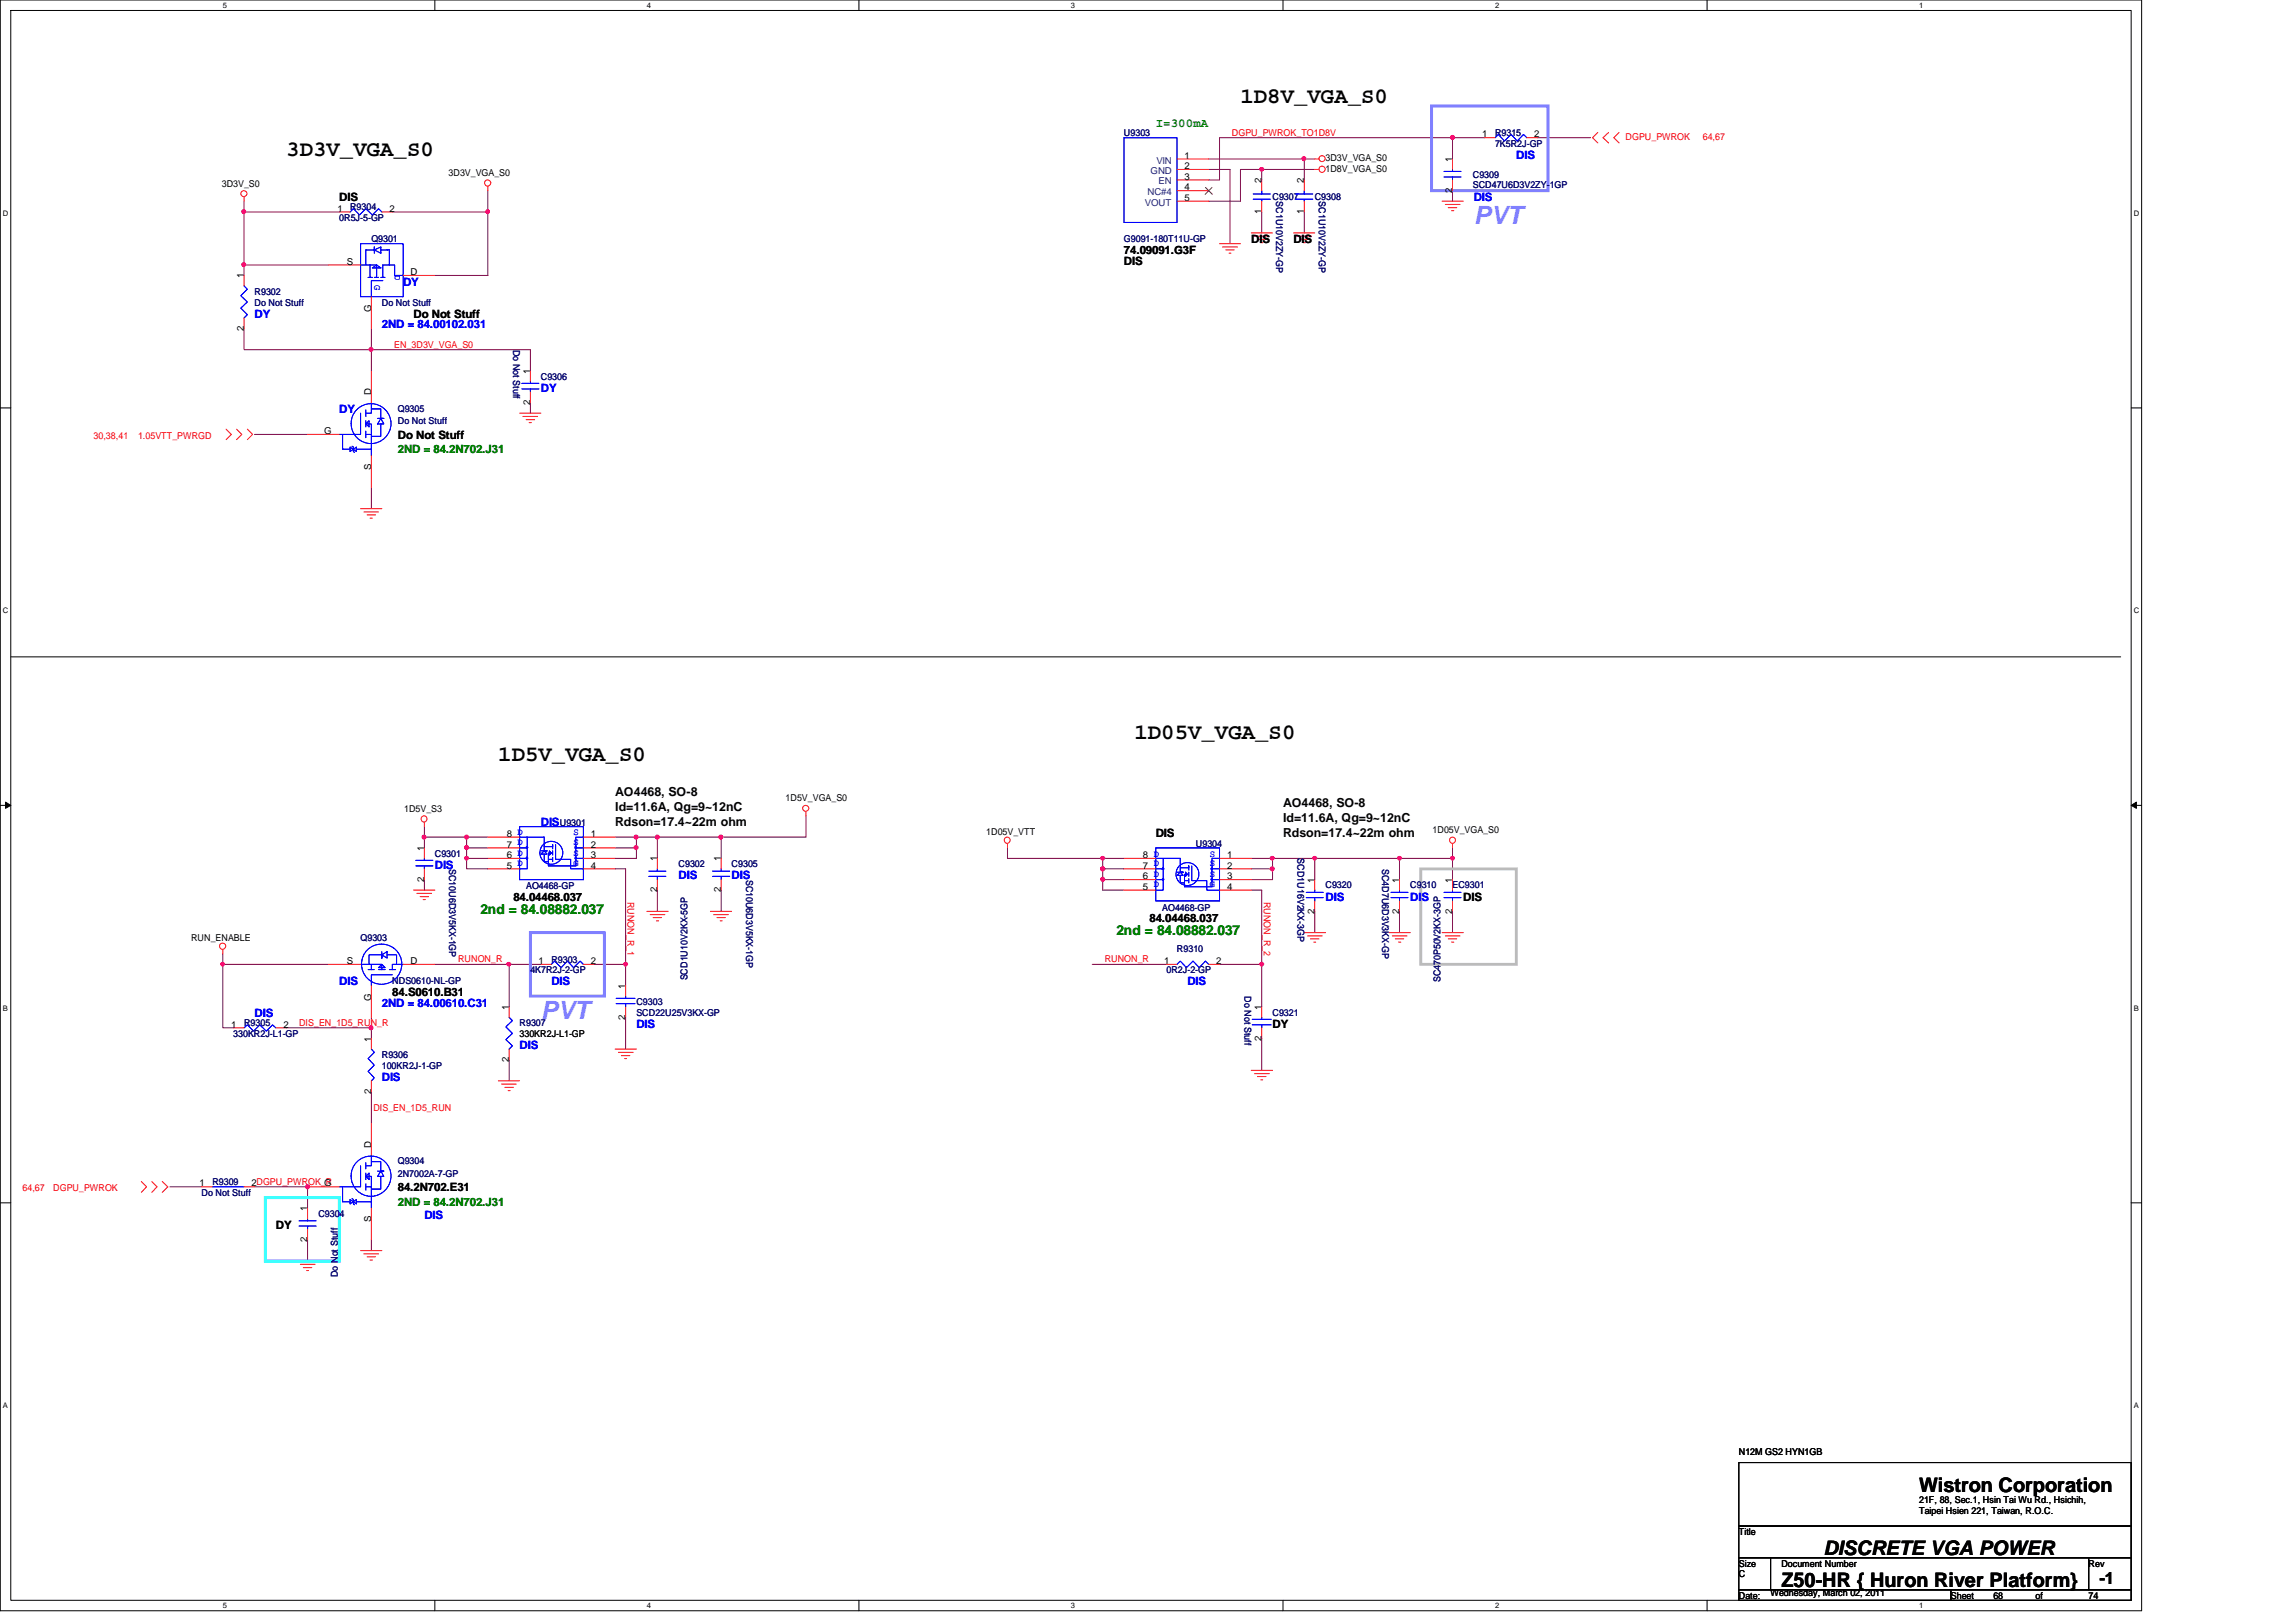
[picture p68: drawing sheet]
<svg xmlns="http://www.w3.org/2000/svg" width="297mm" height="210mm" viewBox="0 0 297 210" stroke-linecap="round" stroke-linejoin="round" font-family="sans-serif">
<defs><g id="words">
<g font-size="3.3" fill="#8080ff">
<text x="190.7" y="29">PVT</text>
<text x="70" y="131.9">PVT</text>
</g>
<g font-size="2.9">
<text x="160.5" y="13.4">1D8V_VGA_S0</text>
<text x="37" y="20.2">3D3V_VGA_S0</text>
<text x="146.8" y="95.7">1D05V_VGA_S0</text>
<text x="64.5" y="98.4">1D5V_VGA_S0</text>
</g>
<g font-size="2.6">
<text x="248.3" y="193">Wistron Corporation</text>
<text x="235.9" y="201.2">DISCRETE VGA POWER</text>
<text x="230.5" y="205.4">Z50-HR { Huron River Platform}</text>
</g>
<text font-size="2.2" x="271.6" y="205">-1</text>
<g font-size="1.8" fill="#008000">
<text x="62.1" y="118.2">2nd = 84.08882.037</text>
<text x="144.4" y="120.9">2nd = 84.08882.037</text>
</g>
<text font-size="1.6" fill="#008000" x="149.5" y="16.4">I=300mA</text>
<g font-size="1.6">
<text x="79.6" y="103">AO4468, SO-8</text>
<text x="79.6" y="104.9">Id=11.6A, Qg=9~12nC</text>
<text x="79.6" y="106.9">Rdson=17.4~22m ohm</text>
<text x="166" y="104.4">AO4468, SO-8</text>
<text x="166" y="106.3">Id=11.6A, Qg=9~12nC</text>
<text x="166" y="108.3">Rdson=17.4~22m ohm</text>
</g>
<g font-size="1.5" fill="#00f">
<text x="196.2" y="20.5">DIS</text>
<text x="190.7" y="26">DIS</text>
<text x="32.9" y="41.1">DY</text>
<text x="52.2" y="37">DY</text>
<text x="49.4" y="42.5">2ND = 84.00102.031</text>
<text x="43.9" y="53.5">DY</text>
<text x="70" y="50.7">DY</text>
<text x="70" y="106.9">DIS</text>
<text x="56.3" y="112.4">DIS</text>
<text x="87.8" y="113.8">DIS</text>
<text x="94.7" y="113.8">DIS</text>
<text x="171.5" y="116.5">DIS</text>
<text x="182.5" y="116.5">DIS</text>
<text x="32.9" y="131.7">DIS</text>
<text x="43.9" y="127.5">DIS</text>
<text x="49.4" y="130.3">2ND = 84.00610.C31</text>
<text x="71.3" y="127.5">DIS</text>
<text x="153.6" y="127.5">DIS</text>
<text x="67.2" y="135.8">DIS</text>
<text x="82.3" y="133">DIS</text>
<text x="49.4" y="139.9">DIS</text>
<text x="54.9" y="157.7">DIS</text>
</g>
<g font-size="1.5">
<text x="43.9" y="26">DIS</text>
<text x="145.4" y="34.2">DIS</text>
<text x="145.4" y="32.9">74.09091.G3F</text>
<text x="161.9" y="31.5">DIS</text>
<text x="167.3" y="31.5">DIS</text>
<text x="53.5" y="41.1">Do Not Stuff</text>
<text x="51.5" y="56.8">Do Not Stuff</text>
<text x="149.5" y="108.3">DIS</text>
<text x="66.4" y="116.5">84.04468.037</text>
<text x="148.7" y="119.3">84.04468.037</text>
<text x="189.3" y="116.5">DIS</text>
<text x="50.8" y="128.9">84.S0610.B31</text>
<text x="164.6" y="133">DY</text>
<text x="51.5" y="154.1">84.2N702.E31</text>
<text x="35.7" y="159.1">DY</text>
</g>
<g font-size="1.5" fill="#008000">
<text x="51.5" y="58.7">2ND = 84.2N702.J31</text>
<text x="51.5" y="156">2ND = 84.2N702.J31</text>
</g>
<g font-size="1.2" fill="#000080">
<text x="145.4" y="17.6">U9303</text>
<text x="193.4" y="17.6">R9315</text>
<text x="190.5" y="23.1">C9309</text>
<text x="193.4" y="19">7K5R2J-GP</text>
<text x="43.9" y="28.6">0R5J-5-GP</text>
<text x="45.3" y="27.2">R9304</text>
<text x="164.6" y="25.8">C9307</text>
<text x="165.1" y="26" transform="rotate(90 165.1 26)">SC1U10V2ZY-GP</text>
<text x="170.1" y="25.8">C9308</text>
<text x="170.6" y="26" transform="rotate(90 170.6 26)">SC1U10V2ZY-GP</text>
<text x="190.5" y="24.3">SCD47U6D3V2ZY-1GP</text>
<text x="48" y="31.3">Q9301</text>
<text x="145.4" y="31.3">G9091-180T11U-GP</text>
<text x="32.9" y="38.1">R9302</text>
<text x="32.9" y="39.5">Do Not Stuff</text>
<text x="49.4" y="39.5">Do Not Stuff</text>
<text x="66.4" y="45.3" transform="rotate(90 66.4 45.3)">Do Not Stuff</text>
<text x="51.5" y="53.3">Q9305</text>
<text x="70" y="49.1">C9306</text>
<text x="51.5" y="54.9">Do Not Stuff</text>
<text x="72.4" y="106.9">U9301</text>
<text x="56.3" y="110.9">C9301</text>
<text x="58.1" y="112.4" transform="rotate(90 58.1 112.4)">SC10U6D3V5KX-1GP</text>
<text x="87.8" y="112.2">C9302</text>
<text x="94.7" y="112.2">C9305</text>
<text x="96.5" y="113.8" transform="rotate(90 96.5 113.8)">SC10U6D3V5KX-1GP</text>
<text x="154.7" y="109.6">U9304</text>
<text x="167.8" y="111.1" transform="rotate(90 167.8 111.1)">SCD1U16V2KX-3GP</text>
<text x="178.8" y="112.4" transform="rotate(90 178.8 112.4)">SC4D7U6D3V3KX-GP</text>
<text x="68.1" y="115.1">AO4468-GP</text>
<text x="150.4" y="117.9">AO4468-GP</text>
<text x="171.5" y="115">C9320</text>
<text x="182.5" y="115">C9310</text>
<text x="187.9" y="115">EC9301</text>
<text x="46.6" y="121.8">Q9303</text>
<text x="68.6" y="125.9">4K7R2J-2-GP</text>
<text x="71.3" y="124.6">R9303</text>
<text x="150.9" y="125.9">0R2J-2-GP</text>
<text x="152.3" y="123.2">R9310</text>
<text x="50.8" y="127.3">NDS0610-NL-GP</text>
<text x="82.3" y="130">C9303</text>
<text x="82.3" y="131.4">SCD22U25V3KX-GP</text>
<text x="88.9" y="126.9" transform="rotate(-90 88.9 126.9)">SCD1U10V2KX-5GP</text>
<text x="161" y="128.9" transform="rotate(90 161 128.9)">Do Not Stuff</text>
<text x="164.6" y="131.4">C9321</text>
<text x="186.3" y="127.1" transform="rotate(-90 186.3 127.1)">SC470P50V2KX-3GP</text>
<text x="30.2" y="134.2">330KR2J-L1-GP</text>
<text x="31.6" y="132.8">R9305</text>
<text x="49.4" y="136.9">R9306</text>
<text x="67.2" y="132.8">R9307</text>
<text x="49.4" y="138.3">100KR2J-1-GP</text>
<text x="26.1" y="154.7">Do Not Stuff</text>
<text x="27.5" y="153.4">R9309</text>
<text x="51.5" y="150.6">Q9304</text>
<text x="51.5" y="152.3">2N7002A-7-GP</text>
<text x="41.2" y="157.5">C9304</text>
<text x="43.7" y="165.3" transform="rotate(-90 43.7 165.3)">Do Not Stuff</text>
</g>
<g font-size="1.2" fill="#f00">
<text x="159.4" y="17.6">DGPU_PWROK_TO1D8V</text>
<text x="210.3" y="18.1">DGPU_PWROK</text>
<text x="220.3" y="18.1">64,67</text>
<text x="51" y="45">EN_3D3V_VGA_S0</text>
<text x="12.1" y="56.8">30,38,41</text>
<text x="17.9" y="56.8">1.05VTT_PWRGD</text>
<text x="81.2" y="116.7" transform="rotate(90 81.2 116.7)">RUNON_R_1</text>
<text x="163.5" y="116.7" transform="rotate(90 163.5 116.7)">RUNON_R_2</text>
<text x="59.3" y="124.5">RUNON_R</text>
<text x="142.9" y="124.5">RUNON_R</text>
<text x="38.7" y="132.8">DIS_EN_1D5_RUN_R</text>
<text x="48.3" y="143.8">DIS_EN_1D5_RUN</text>
<text x="2.9" y="154.2">64,67</text>
<text x="6.9" y="154.2">DGPU_PWROK</text>
</g>
<g font-size="1.2">
<text x="191.8" y="17.8">1</text>
<text x="198.5" y="17.8">2</text>
<text x="58" y="22.8">3D3V_VGA_S0</text>
<text x="153.2" y="23.2">3</text>
<text x="153.2" y="21.9">2</text>
<text x="153.2" y="20.5">1</text>
<text x="163.2" y="23.7" transform="rotate(-90 163.2 23.7)">2</text>
<text x="168.7" y="23.7" transform="rotate(-90 168.7 23.7)">2</text>
<text x="171.5" y="22.3">1D8V_VGA_S0</text>
<text x="171.5" y="20.9">3D3V_VGA_S0</text>
<text x="187.9" y="21" transform="rotate(-90 187.9 21)">1</text>
<text x="28.7" y="24.2">3D3V_S0</text>
<text x="43.6" y="27.4">1</text>
<text x="50.4" y="27.4">2</text>
<text x="153.2" y="24.6">4</text>
<text x="153.2" y="26">5</text>
<text x="163.2" y="27.7" transform="rotate(-90 163.2 27.7)">1</text>
<text x="168.7" y="27.7" transform="rotate(-90 168.7 27.7)">1</text>
<text x="187.9" y="24.9" transform="rotate(-90 187.9 24.9)">2</text>
<text x="44.9" y="34.2">S</text>
<text x="53.1" y="35.6">D</text>
<text x="31.5" y="36" transform="rotate(-90 31.5 36)">1</text>
<text x="48" y="40.3" transform="rotate(-90 48 40.3)">G</text>
<text x="31.5" y="42.8" transform="rotate(-90 31.5 42.8)">2</text>
<text x="48" y="51.1" transform="rotate(-90 48 51.1)">D</text>
<text x="68.6" y="52.4" transform="rotate(-90 68.6 52.4)">2</text>
<text x="68.6" y="48.4" transform="rotate(-90 68.6 48.4)">1</text>
<text x="41.9" y="56.2">G</text>
<text x="48" y="60.8" transform="rotate(-90 48 60.8)">S</text>
<text x="52.3" y="105.1">1D5V_S3</text>
<text x="101.6" y="103.7">1D5V_VGA_S0</text>
<text x="185.3" y="107.8">1D05V_VGA_S0</text>
<text x="54.9" y="110.1" transform="rotate(-90 54.9 110.1)">1</text>
<text x="65.6" y="112.4">5 D</text>
<text x="65.6" y="111">6 D</text>
<text x="65.6" y="109.7">7</text>
<text x="65.6" y="108.3">8 D</text>
<text x="76.5" y="108.3">1</text>
<text x="76.5" y="109.7">2</text>
<text x="76.5" y="111">3</text>
<text x="76.5" y="112.4">4</text>
<text x="85" y="111.5" transform="rotate(-90 85 111.5)">1</text>
<text x="93.3" y="111.5" transform="rotate(-90 93.3 111.5)">1</text>
<text x="127.6" y="108.1">1D05V_VTT</text>
<text x="147.9" y="113.8">6</text>
<text x="147.9" y="112.4">7 D</text>
<text x="147.9" y="111">8 D</text>
<text x="158.7" y="111">1</text>
<text x="158.7" y="112.4">2</text>
<text x="158.7" y="113.8">3</text>
<text x="54.9" y="114.1" transform="rotate(-90 54.9 114.1)">2</text>
<text x="85" y="115.5" transform="rotate(-90 85 115.5)">2</text>
<text x="93.3" y="115.5" transform="rotate(-90 93.3 115.5)">2</text>
<text x="147.9" y="115.1">5 D</text>
<text x="158.7" y="115.1">4</text>
<text x="170" y="118.2" transform="rotate(-90 170 118.2)">2</text>
<text x="170" y="114.2" transform="rotate(-90 170 114.2)">1</text>
<text x="181" y="118.2" transform="rotate(-90 181 118.2)">2</text>
<text x="181" y="114.2" transform="rotate(-90 181 114.2)">1</text>
<text x="187.9" y="118.2" transform="rotate(-90 187.9 118.2)">2</text>
<text x="187.9" y="114.2" transform="rotate(-90 187.9 114.2)">1</text>
<text x="24.7" y="121.8">RUN_ENABLE</text>
<text x="44.9" y="124.8">S</text>
<text x="53.1" y="124.8">D</text>
<text x="69.7" y="124.8">1</text>
<text x="76.5" y="124.8">2</text>
<text x="150.6" y="124.8">1</text>
<text x="157.3" y="124.8">2</text>
<text x="48" y="129.5" transform="rotate(-90 48 129.5)">G</text>
<text x="65.8" y="130.7" transform="rotate(-90 65.8 130.7)">1</text>
<text x="80.9" y="132" transform="rotate(-90 80.9 132)">2</text>
<text x="80.9" y="127.9" transform="rotate(-90 80.9 127.9)">1</text>
<text x="163.2" y="130.7" transform="rotate(-90 163.2 130.7)">1</text>
<text x="29.9" y="133">1</text>
<text x="36.7" y="133">2</text>
<text x="48" y="134.8" transform="rotate(-90 48 134.8)">1</text>
<text x="65.8" y="137.4" transform="rotate(-90 65.8 137.4)">2</text>
<text x="67.2" y="134.2">330KR2J-L1-GP</text>
<text x="163.2" y="134.7" transform="rotate(-90 163.2 134.7)">2</text>
<text x="48" y="141.5" transform="rotate(-90 48 141.5)">2</text>
<text x="48" y="148.5" transform="rotate(-90 48 148.5)">D</text>
<text x="25.8" y="153.5">1</text>
<text x="32.6" y="153.5">2DGPU_PWROK_R</text>
<text x="41.9" y="153.5">G</text>
<text x="39.7" y="160.7" transform="rotate(-90 39.7 160.7)">2</text>
<text x="39.7" y="156.8" transform="rotate(-90 39.7 156.8)">1</text>
<text x="48" y="158.2" transform="rotate(-90 48 158.2)">S</text>
<text x="225" y="188.3">N12M GS2 HYN1GB</text>
<text x="248.3" y="194.5">21F, 88, Sec.1, Hsin Tai Wu Rd., Hsichih,</text>
<text x="248.3" y="196">Taipei Hsien 221, Taiwan, R.O.C.</text>
<text x="225" y="198.6">Title</text>
<text x="225" y="202.7">Size</text>
<text x="230.5" y="202.7">Document Number</text>
<text x="270.2" y="202.7">Rev</text>
<text x="225" y="206.9">Date:</text>
<text x="225" y="204.1">C</text>
<text x="229.1" y="206.6">Wednesday, March 02, 2011</text>
<text x="252.4" y="206.9">Sheet</text>
<text x="257.9" y="206.9">68</text>
<text x="263.4" y="206.9">of</text>
<text x="270.2" y="206.9">74</text>
</g>
<g font-size="1.2" fill="#004080">
<text x="148.8" y="22.5">GND</text>
<text x="149.6" y="21.2">VIN</text>
<text x="149.9" y="23.9">EN</text>
<text x="148.1" y="26.6">VOUT</text>
<text x="148.5" y="25.3">NC#4</text>
</g>
<g font-size="1.2" fill="#00f">
<text x="51.1" y="35.6" transform="rotate(90 51.1 35.6)">D</text>
<text x="48.5" y="36.9" transform="rotate(90 48.5 36.9)">G</text>
<text x="67" y="109.3">D</text>
<text x="67" y="112.1">D</text>
<text x="67" y="110.7">D</text>
<text x="67" y="108.1">D</text>
<text x="74.2" y="108.1">S</text>
<text x="74.2" y="109.3">S</text>
<text x="74.2" y="110.7">S</text>
<text x="74.2" y="112.1">G</text>
<text x="149.3" y="113.5">D</text>
<text x="149.3" y="112.1">D</text>
<text x="149.3" y="110.9">D</text>
<text x="156.5" y="110.9">S</text>
<text x="156.5" y="112.1">S</text>
<text x="156.5" y="113.5">S</text>
<text x="149.3" y="114.9">D</text>
<text x="156.5" y="114.9">G</text>
</g>
<g font-size="1">
<text x="28.8" y="1">5</text>
<text x="83.7" y="1">4</text>
<text x="138.6" y="1">3</text>
<text x="193.4" y="1">2</text>
<text x="248.3" y="1">1</text>
<text x=".4" y="27.9">D</text>
<text x="276.1" y="27.9">D</text>
<text x=".4" y="79.4">C</text>
<text x="276.1" y="79.4">C</text>
<text x=".4" y="130.8">B</text>
<text x="276.1" y="130.8">B</text>
<text x=".4" y="182.2">A</text>
<text x="276.1" y="182.2">A</text>
<text x="28.8" y="208.1">5</text>
<text x="83.7" y="208.1">4</text>
<text x="138.6" y="208.1">3</text>
<text x="193.4" y="208.1">2</text>
<text x="248.3" y="208.1">1</text>
</g>
</g></defs>
<path d="M0 0h277.1v208.4h-277.1zM1.4 1.4h274.3v205.7h-274.3z" fill="none" stroke="#000" stroke-width=".13"/>
<g fill="#fff">
<path d="M28.8 .1h.6v1.1h-.6z"/>
<path d="M28.8 207.2h.6v1.1h-.6z"/>
</g>
<path d="M56.3 0v1.4M56.3 207.1v1.3" fill="none" stroke="#000" stroke-width=".13"/>
<g fill="#fff">
<path d="M83.7 .1h.5v1.1h-.5z"/>
<path d="M83.7 207.2h.5v1.1h-.5z"/>
</g>
<path d="M111.1 0v1.4M111.1 207.1v1.3" fill="none" stroke="#000" stroke-width=".13"/>
<g fill="#fff">
<path d="M138.6 .1h.5v1.1h-.5z"/>
<path d="M138.6 207.2h.5v1.1h-.5z"/>
</g>
<path d="M166 0v1.4M166 207.1v1.3" fill="none" stroke="#000" stroke-width=".13"/>
<g fill="#fff">
<path d="M193.4 .1h.6v1.1h-.6z"/>
<path d="M193.4 207.2h.6v1.1h-.6z"/>
</g>
<path d="M220.8 0v1.4M220.8 207.1v1.3" fill="none" stroke="#000" stroke-width=".13"/>
<g fill="#fff">
<path d="M248.3 .1h.5v1.1h-.5z"/>
<path d="M248.3 207.2h.5v1.1h-.5z"/>
<path d="M.4 27.1h.7v1.1h-.7z"/>
<path d="M276.1 27.1h.7v1.1h-.7z"/>
<path d="M.4 78.5h.7v1.1h-.7z"/>
<path d="M276.1 78.5h.7v1.1h-.7z"/>
</g>
<path d="M0 52.8h1.4M275.7 52.8h1.4" fill="none" stroke="#000" stroke-width=".13"/>
<g fill="#fff">
<path d="M.4 129.9h.6v1.1h-.6z"/>
<path d="M276.1 129.9h.6v1.1h-.6z"/>
</g>
<path d="M0 104.2h1.4M.7 103.8l.7 .4-.7 .4zM275.7 104.2l.7-.4v.8zM275.7 104.2h1.4" fill="none" stroke="#000" stroke-width=".13"/>
<path d="M.7 103.8l.7 .4-.7 .4zM275.7 104.2l.7-.4v.8z" fill="#000"/>
<g fill="#fff">
<path d="M.4 181.4h.6v1.1h-.6z"/>
<path d="M276.1 181.4h.6v1.1h-.6z"/>
</g>
<path d="M0 155.7h1.4M275.7 155.7h1.4" fill="none" stroke="#000" stroke-width=".13"/>
<path d="M130.3 111.1h12.4M161.9 115.2h1.3v9.6M170.1 111.1h-5.5v1.3M163.2 134.4v4.1" fill="none" stroke="#800040" stroke-width=".13"/>
<circle cx="164.6" cy="111" r=".25" fill="#f0f"/>
<circle cx="164.6" cy="111" r=".25" fill="none" stroke="#f0f" stroke-width=".13"/>
<path d="M161.9 111.1h2.7M161.9 112.4h2.7v1.4h-2.7" fill="none" stroke="#800040" stroke-width=".13"/>
<circle cx="164.6" cy="112.4" r=".26" fill="#f0f"/>
<circle cx="164.6" cy="112.4" r=".26" fill="none" stroke="#f0f" stroke-width=".13"/>
<path d="M170.1 111.1v2.7" fill="none" stroke="#800040" stroke-width=".13"/>
<circle cx="170.1" cy="111" r=".25" fill="#f0f"/>
<circle cx="170.1" cy="111" r=".25" fill="none" stroke="#f0f" stroke-width=".13"/>
<path d="M142.7 112.4v1.4" fill="none" stroke="#800040" stroke-width=".13"/>
<circle cx="142.7" cy="112.4" r=".26" fill="#f0f"/>
<circle cx="142.7" cy="112.4" r=".26" fill="none" stroke="#f0f" stroke-width=".13"/>
<path d="M142.7 111.1h2.7" fill="none" stroke="#800040" stroke-width=".13"/>
<circle cx="142.7" cy="111" r=".25" fill="#f0f"/>
<circle cx="142.7" cy="111" r=".25" fill="none" stroke="#f0f" stroke-width=".13"/>
<path d="M142.7 111.1v1.3" fill="none" stroke="#800040" stroke-width=".13"/>
<circle cx="142.7" cy="112.4" r=".26" fill="#f0f"/>
<circle cx="142.7" cy="112.4" r=".26" fill="none" stroke="#f0f" stroke-width=".13"/>
<path d="M142.7 112.4h2.7M145.4 113.8h-2.7v1.4h2.7" fill="none" stroke="#800040" stroke-width=".13"/>
<circle cx="142.7" cy="113.8" r=".26" fill="#f0f"/>
<circle cx="142.7" cy="113.8" r=".26" fill="none" stroke="#f0f" stroke-width=".13"/>
<path d="M170.1 117.9v2.8M157.8 124.8h5.4v5.5" fill="none" stroke="#800040" stroke-width=".13"/>
<circle cx="163.2" cy="124.8" r=".25" fill="#f0f"/>
<circle cx="163.2" cy="124.8" r=".25" fill="none" stroke="#f0f" stroke-width=".13"/>
<path d="M181.1 111.1h6.8" fill="none" stroke="#800040" stroke-width=".13"/>
<circle cx="181.1" cy="111" r=".25" fill="#f0f"/>
<circle cx="181.1" cy="111" r=".25" fill="none" stroke="#f0f" stroke-width=".13"/>
<path d="M54.9 108.3h5.5M28.8 123.4v1.4M141.3 124.8h9.6" fill="none" stroke="#800040" stroke-width=".13"/>
<circle cx="54.9" cy="108.3" r=".26" fill="#f0f"/>
<circle cx="54.9" cy="108.3" r=".26" fill="none" stroke="#f0f" stroke-width=".13"/>
<path d="M80.9 112.4v12.4M56.3 124.8h9.6M80.9 131.7v4.1" fill="none" stroke="#800040" stroke-width=".13"/>
<circle cx="65.8" cy="124.8" r=".25" fill="#f0f"/>
<circle cx="65.8" cy="124.8" r=".25" fill="none" stroke="#f0f" stroke-width=".13"/>
<path d="M79.6 112.4h1.3M85 108.3h-2.7v1.4M65.9 137.2v2.7M65.9 124.8v5.5" fill="none" stroke="#800040" stroke-width=".13"/>
<circle cx="82.3" cy="108.3" r=".26" fill="#f0f"/>
<circle cx="82.3" cy="108.3" r=".26" fill="none" stroke="#f0f" stroke-width=".13"/>
<path d="M79.6 108.3h2.7M79.6 109.7h2.7v1.4h-2.7" fill="none" stroke="#800040" stroke-width=".13"/>
<circle cx="82.3" cy="109.7" r=".26" fill="#f0f"/>
<circle cx="82.3" cy="109.7" r=".26" fill="none" stroke="#f0f" stroke-width=".13"/>
<path d="M85 108.3v2.8" fill="none" stroke="#800040" stroke-width=".13"/>
<circle cx="85" cy="108.3" r=".26" fill="#f0f"/>
<circle cx="85" cy="108.3" r=".26" fill="none" stroke="#f0f" stroke-width=".13"/>
<path d="M54.9 108.3v1.4M60.4 109.7v1.4M60.4 108.3h2.7M60.4 111.1v1.3h2.7M60.4 111.1h2.7" fill="none" stroke="#800040" stroke-width=".13"/>
<circle cx="60.4" cy="111" r=".25" fill="#f0f"/>
<circle cx="60.4" cy="111" r=".25" fill="none" stroke="#f0f" stroke-width=".13"/>
<path d="M42.5 124.8h-13.7v8.2h1.4M48 131.7v2.7" fill="none" stroke="#800040" stroke-width=".13"/>
<path d="M28.6 124.6h.4v.2v.1l-.2 .1-.2-.1z" fill-rule="evenodd" fill="#f0f"/>
<path d="M28.6 124.6h.4v.2v.1l-.2 .1-.2-.1z" fill="none" stroke="#f0f" stroke-width=".13"/>
<path d="M37 133h11" fill="none" stroke="#800040" stroke-width=".13"/>
<circle cx="48" cy="133" r=".26" fill="#f0f"/>
<circle cx="48" cy="133" r=".26" fill="none" stroke="#f0f" stroke-width=".13"/>
<path d="M85 115.2v2.7M76.8 124.8h4.1v2.8M48 141.3v4.1M48 160.4v1.4" fill="none" stroke="#800040" stroke-width=".13"/>
<circle cx="80.9" cy="124.8" r=".25" fill="#f0f"/>
<circle cx="80.9" cy="124.8" r=".25" fill="none" stroke="#f0f" stroke-width=".13"/>
<path d="M65.9 124.8h4.1M32.9 153.6h6.9" fill="none" stroke="#800040" stroke-width=".13"/>
<circle cx="39.8" cy="153.6" r=".26" fill="#f0f"/>
<circle cx="39.8" cy="153.6" r=".26" fill="none" stroke="#f0f" stroke-width=".13"/>
<path d="M93.3 108.3h11" fill="none" stroke="#800040" stroke-width=".13"/>
<circle cx="93.3" cy="108.3" r=".26" fill="#f0f"/>
<circle cx="93.3" cy="108.3" r=".26" fill="none" stroke="#f0f" stroke-width=".13"/>
<path d="M54.9 107v1.3M60.4 109.7h2.7M104.3 105.6v2.7M39.8 153.6v2.7M39.8 160.4v2.8" fill="none" stroke="#800040" stroke-width=".13"/>
<circle cx="60.4" cy="109.7" r=".26" fill="#f0f"/>
<circle cx="60.4" cy="109.7" r=".26" fill="none" stroke="#f0f" stroke-width=".13"/>
<path d="M60.4 108.3v1.4" fill="none" stroke="#800040" stroke-width=".13"/>
<circle cx="60.4" cy="108.3" r=".26" fill="#f0f"/>
<circle cx="60.4" cy="108.3" r=".26" fill="none" stroke="#f0f" stroke-width=".13"/>
<path d="M54.9 113.8v1.4M187.9 109.7v1.4" fill="none" stroke="#800040" stroke-width=".13"/>
<circle cx="187.9" cy="111" r=".25" fill="#f0f"/>
<circle cx="187.9" cy="111" r=".25" fill="none" stroke="#f0f" stroke-width=".13"/>
<path d="M31.6 26v1.4h12.3M85 108.3h8.3v2.8M93.3 115.2v2.7M130.3 109.7v1.4M170.1 111.1h11v2.7M181.1 117.9v2.8M22 153.6h4.1" fill="none" stroke="#800040" stroke-width=".13"/>
<circle cx="31.5" cy="27.4" r=".26" fill="#f0f"/>
<circle cx="31.5" cy="27.4" r=".26" fill="none" stroke="#f0f" stroke-width=".13"/>
<path d="M31.6 34.3v1.3M50.8 27.4h12.3M48 42.5v2.8h20.6" fill="none" stroke="#800040" stroke-width=".13"/>
<circle cx="48" cy="45.2" r=".26" fill="#f0f"/>
<circle cx="48" cy="45.2" r=".26" fill="none" stroke="#f0f" stroke-width=".13"/>
<path d="M31.6 27.4v6.9h10.9M68.6 52.1v1.4M68.6 45.3v2.7" fill="none" stroke="#800040" stroke-width=".13"/>
<circle cx="31.5" cy="34.2" r=".26" fill="#f0f"/>
<circle cx="31.5" cy="34.2" r=".26" fill="none" stroke="#f0f" stroke-width=".13"/>
<path d="M63.1 27.4v8.2h-6.8" fill="none" stroke="#800040" stroke-width=".13"/>
<path d="M62.9 27.2l.2-.1 .2 .1-.1 .4h-.1h-.2z" fill-rule="evenodd" fill="#f0f"/>
<path d="M62.9 27.2l.2-.1 .2 .1-.1 .4h-.1h-.2z" fill="none" stroke="#f0f" stroke-width=".13"/>
<path d="M157.8 17.8h30.1v2.8M187.9 17.8h4.2M63.1 24.7v2.7M160.5 21.9h2.7M31.6 42.5v2.8h16.4v2.7M32.9 56.2h6.9M48 63.1v2.7" fill="none" stroke="#800040" stroke-width=".13"/>
<circle cx="187.9" cy="17.8" r=".26" fill="#f0f"/>
<circle cx="187.9" cy="17.8" r=".26" fill="none" stroke="#f0f" stroke-width=".13"/>
<path d="M163.2 21.9h6.9" fill="none" stroke="#800040" stroke-width=".13"/>
<circle cx="163.2" cy="21.9" r=".25" fill="#f0f"/>
<circle cx="163.2" cy="21.9" r=".25" fill="none" stroke="#f0f" stroke-width=".13"/>
<path d="M156.4 21.9h2.7v9.6M160.5 21.9v4.1M163.2 27.4v2.7M163.2 21.9v1.4M168.7 27.4v2.7M170.1 20.6h-1.4v2.7" fill="none" stroke="#800040" stroke-width=".13"/>
<circle cx="168.7" cy="20.5" r=".26" fill="#f0f"/>
<circle cx="168.7" cy="20.5" r=".26" fill="none" stroke="#f0f" stroke-width=".13"/>
<path d="M157.8 17.8v5.5h-1.4M198.9 17.8h6.9M156.4 26h4.1M156.4 20.6h12.3M187.9 24.7v1.3M187.9 111.1v2.7M187.9 117.9v2.8" fill="none" stroke="#800040" stroke-width=".13"/>
<g fill="none" stroke="#f00" stroke-width=".13">
<path d="M192.1 17.8h1.3M197.5 17.8h1.4M206.7 17.1l-.7 .7 .7 .7M208.1 17.1l-.7 .7 .7 .7M209.5 17.1l-.7 .7 .7 .7M31.6 25.5v.5M31.6 35.6v1.4M42.5 34.3h4.1M43.9 27.4h1.4M48 38.4v4.1M49.4 27.4h1.4M52.2 35.6h4.1"/>
<path d="M63.1 24.1v.6M152.3 20.6h4.1M152.3 21.9h4.1M152.3 23.3h4.1M152.3 24.7h4.1M152.3 26h4.1M157.8 31.5h2.7M158.2 32h1.9M158.6 32.3h1.1M159 32.8h.3M161.9 30.1h2.7M162.3 30.6h1.9"/>
<path d="M162.7 31h1.1M163.1 31.4h.3M163.2 23.3v1.4M163.2 26v1.4M167.3 30.1h2.8M167.8 30.6h1.9M168.2 31h1.1M168.6 31.4h.3M168.7 23.3v1.4M168.7 26v1.4M170.1 21.9h.5M170.1 20.6h.5"/>
<path d="M186.6 26h2.7M187 26.5h1.9M187.4 26.9h1.1M187.8 27.3h.3M187.9 20.6v1.3M187.9 23.3v1.4M29.2 55.5l.7 .7-.7 .7M30.6 55.5l.7 .7-.7 .7M31.6 41.1v1.4M32 55.5l.7 .7-.7 .7M39.8 56.2h4.1M48 48v4.1"/>
<path d="M48 59v4.1M67.2 53.5h2.8M67.6 53.9h2M68.1 54.3h1.1M68.4 54.7h.3M68.6 48v1.4M68.6 50.7v1.4M46.6 65.8h2.8M47.1 66.3h1.9M47.5 66.6h1.1M47.9 67.1h.3M53.5 115.2h2.8"/>
<path d="M53.9 115.6h1.9M54.4 116h1.1M54.7 116.4h.3M54.9 106.4v.6M54.9 109.7v1.4M54.9 112.4v1.4M63.1 111.1h4.1M63.1 112.4h4.1M63.1 108.3h4.1M63.1 109.7h4.1M75.5 111.1h4.1M75.5 112.4h4.1"/>
<path d="M75.5 108.3h4.1M75.5 109.7h4.1M83.7 117.9h2.7M84.1 118.4h1.9M84.5 118.7h1.1M84.9 119.2h.3M85 111.1v1.3M85 113.8v1.4M91.9 117.9h2.8M92.3 118.4h1.9M92.7 118.7h1.1M93.2 119.2h.2"/>
<path d="M93.3 111.1v1.3M93.3 113.8v1.4M104.3 105v.6M130.3 109.2v.5M145.4 111.1h4.1M145.4 112.4h4.1M145.4 113.8h4.1M145.4 115.2h4.1M157.8 111.1h4.1M157.8 112.4h4.1M157.8 113.8h4.1M157.8 115.2h4.1"/>
<path d="M170.1 113.8v1.4M170.1 116.6v1.3M181.1 113.8v1.4M181.1 116.6v1.3M187.9 109.2v.5M187.9 113.8v1.4M187.9 116.6v1.3M28.8 122.9v.5M30.2 133h1.4M35.7 133h1.3M42.5 124.8h4.1M48 127.6v4.1"/>
<path d="M48 134.4v1.4M48 139.9v1.4M52.2 124.8h4.1M64.5 139.9h2.7M65.9 130.3v1.4M65.9 135.8v1.4M70 124.8h1.3M75.5 124.8h1.3M79.6 135.8h2.7M80 136.2h1.9M80.4 136.6h1.1M80.8 137h.3"/>
<path d="M80.9 127.6v1.3M80.9 130.3v1.4M150.9 124.8h1.4M156.4 124.8h1.4M161.9 138.5h2.7M162.3 138.9h1.9M162.7 139.3h1.1M163.1 139.7h.3M163.2 130.3v1.4M163.2 133v1.4M168.7 120.7h2.8M169.2 121.1h1.9"/>
<path d="M169.5 121.5h1.1M170 121.9h.2M179.7 120.7h2.8M180.1 121.1h1.9M180.5 121.5h1.1M180.9 121.9h.3M186.6 120.7h2.7M187 121.1h1.9M187.4 121.5h1.1M187.8 121.9h.3M18.3 152.9l.7 .7-.7 .7M19.6 152.9l.7 .7-.7 .7"/>
<path d="M21 152.9l.7 .7-.7 .7M26.1 153.6h1.4M31.6 153.6h1.3M39.8 156.3v1.4M39.8 159.1v1.3M39.8 153.6h4.1M48 145.4v4.1M48 156.3v4.1M64.9 140.3h1.9M65.3 140.7h1.1M65.7 141.1h.3M38.4 163.2h2.8"/>
<path d="M38.9 163.6h1.9M39.2 164h1.1M39.7 164.4h.2M46.6 161.8h2.8M47.1 162.3h1.9M47.5 162.6h1.1M47.9 163.1h.3"/>
<circle cx="31.6" cy="25.1" r=".39"/>
<circle cx="63.1" cy="23.7" r=".4"/>
<circle cx="171" cy="21.9" r=".4"/>
<circle cx="171.1" cy="20.5" r=".39"/>
<circle cx="54.9" cy="106" r=".39"/>
<circle cx="104.3" cy="104.6" r=".39"/>
<circle cx="130.3" cy="108.7" r=".39"/>
<circle cx="187.9" cy="108.7" r=".39"/>
<circle cx="28.8" cy="122.4" r=".4"/>
</g>
<path d="M1.4 85h273M225 189.3h50.7v8.2h-50.7zM225 197.5h50.7v4.1h-50.7zM225 201.6h4.1v4.1h-4.1zM225 205.7h27.4v1.4h-27.4zM229.1 201.6h41.1v4.1h-41.1zM252.4 205.7h23.3v1.4h-23.3zM270.2 201.6h5.5v4.1h-5.5z" fill="none" stroke="#000" stroke-width=".13"/>
<path d="M185.2 13.7h15.1v11h-15.1zM68.6 120.7h9.6v8.2h-9.6z" fill="none" stroke="#8080ff" stroke-width=".38"/>
<path d="M183.8 112.4h12.4v12.4h-12.4z" fill="none" stroke="#c0c0c0" stroke-width=".38"/>
<path d="M34.3 155h9.6v8.2h-9.6z" fill="none" stroke="#0ff" stroke-width=".38"/>
<g fill="none" stroke="#00f" stroke-width=".13">
<path d="M145.4 17.8h6.9v11h-6.9zM193.4 17.8l.4-.4 .8 .8 .9-.8 .8 .8 .8-.8 .4 .4M31.6 37l.4 .4-.8 .9 .8 .8-.8 .8 .8 .8-.4 .4M45.3 27.4l.4-.4 .8 .8 .8-.8 .9 .8 .8-.8 .4 .4M46.6 34.3h2.1M46.6 31.5h5.6v6.9h-5.6zM47.6 35.9h.6M47.9 34.3v1.6M48.2 34.7l.5-.4 .6 .4zM48.4 35.9h.6M48.4 32.3l.9-.3v.8zM48.4 32.8v-.8v.3h-1.1v2"/>
<path d="M48.7 34.3v1.6M49.3 35.9h.5M49.3 32.3h.9M49.5 36.3h-1.5v2.1M50.1 32.3h.3v2M52.2 35.6h-1.1v-1.3h-1.6v1.6M162.1 25.1h2.2M162.1 25.8h2.2M163.2 25.8v.2M163.2 24.7v.4M167.6 25.8h2.2M167.6 25.1h2.2"/>
<path d="M168.7 25.8v.2M168.7 24.7v.4M186.8 22.2h2.2M186.8 22.9h2.2M187.9 21.9v.3M187.9 22.9v.4M44.3 56.2v1.9h1M45.3 57.9v.5l.8-.5v.5zM45.5 57.7l.2 .2v.5l.1 .1M46.1 58.1h1.9M46.6 53.5v2.7h-2.7M47.3 55.8v.8"/>
<path d="M47.3 53v.9M47.3 54.4v.8M47.3 56.2h.7v2.8M47.3 54.9h.7v1.3M47.3 54.9l.4-.5v.8zM48 52.9h1.3v1.2h.4h-.9M48 52.1v1.4h-.7M49.3 54.9v1.6h-1.3M49.3 54.1l.4 .8h-.9zM67.5 49.6h2.2M67.5 50.3h2.2M68.6 49.4v.2"/>
<path d="M68.6 50.3v.4M53.8 112.1h2.2M53.8 111.3h2.2M54.9 111.1v.2M54.9 112.1v.3M67.2 109.7h1M67.2 108.3h3.2v1.8l-.4 .4h.8l-.4-.4h.4h-.8M67.2 111.1h1M67.2 107h8.3v6.8h-8.3zM68.1 111h.1v.1h-.1zM68.1 109.6l.2 .1-.1 .1zM68.2 108.3v4.1h-1"/>
<path d="M70.4 110.5v1h.5M70.4 109.6h1.1v-.3v.6M70.9 111.2h.6M71.1 110.1l.2 .3-.2 .3zM71.5 111v.5M71.5 110.1v.6M71.9 109.3v1.9h1.9v1.2h1.7M74.4 109.6l.2 .1-.1 .1zM74.4 111h.1v.1h-.1zM74.5 109.7h1M74.5 111.1h1M75.5 108.3h-1v3.8h-3.6v-1.7h.6"/>
<path d="M83.9 112.7h2.2M83.9 113.4h2.2M85 112.4v.3M85 113.4v.4M92.2 112.7h2.2M92.2 113.4h2.2M93.3 112.4v.3M93.3 113.4v.4M149.5 109.7h8.3v6.9h-8.3zM149.5 111.1h3.2v1.8l-.4 .4h.8l-.4-.4h.4h-.8M149.5 113.8h1M149.5 112.4h1"/>
<path d="M150.4 113.7h.1v.2h-.1zM150.4 112.3l.2 .1-.2 .2zM150.5 111.1v4.1h-1M152.7 113.3v1h.5M152.7 112.3h1.1v-.2v.5M153.2 114h.6M153.4 112.9l.2 .3-.2 .2zM153.8 113.7v.6M153.8 112.9v.5M154.2 112.1v1.9h1.9v1.2h1.7M156.7 112.3l.2 .1-.1 .2zM156.7 113.7h.1v.2h-.1z"/>
<path d="M156.8 113.8h1M156.8 112.4h1M157.8 111.1h-1v3.7h-3.6v-1.6h.6M169 115.5h2.2M169 116.2h2.2M170.1 115.2v.3M170.1 116.2v.4M180 115.5h2.2M180 116.2h2.2M181.1 115.2v.3M181.1 116.2v.4M186.8 115.5h2.2"/>
<path d="M186.8 116.2h2.2M187.9 115.2v.3M187.9 116.2v.4M31.6 133l.4-.4 .8 .8 .8-.8 .9 .8 .8-.8 .4 .4M46.6 124.8h1.4v.7M47.6 125.5h.8M48 124.8h1.4v.7M48 135.8l.4 .4-.8 .8 .8 .8-.8 .8 .8 .9-.4 .4M49 125.2l.4-.4 .4 .4zM49 125.5h.8M49.4 123.1v.9v-.4h-1.7v1.2M49.4 123.6l.7-.5v.9z"/>
<path d="M50.1 123.6h1.2v1.2M50.4 125.5h.8M50.8 126.2h-2.8v1.4M52.2 124.8h-1.4v.7M65.9 131.7l.4 .4-.9 .8 .9 .8-.9 .8 .9 .8-.4 .5M71.3 124.8l.5-.4 .8 .8 .8-.8 .8 .8 .9-.8 .4 .4M79.7 129.9h2.5M79.7 129.2h2.5M80.9 128.9v.3M80.9 129.9v.4M152.3 124.8l.4-.4 .8 .8 .8-.8 .8 .8 .9-.8 .4 .4M162 132.6h2.5"/>
<path d="M162 131.9h2.5M163.2 131.7v.2M163.2 132.6v.4M27.5 153.6h4.1M38.7 158.7h2.2M38.7 158h2.2M39.8 157.7v.3M39.8 158.7v.4M44.3 153.6v1.9h1M45.3 155.2v.6l.8-.6v.6zM45.5 155.1l.2 .1v.6l.1 .1M46.1 155.5h1.9"/>
<path d="M46.6 150.9v2.7h-2.7M47.3 153.2v.8M47.3 150.5v.8M47.3 151.8v.9M47.3 153.6h.7v2.7M47.3 152.2h.7v1.4M47.3 152.2l.4-.4v.9zM48 150.3h1.3v1.3h.4h-.9M48 149.5v1.4h-.7M49.3 152.2v1.7h-1.3M49.3 151.6l.4 .6h-.9z"/>
<circle cx="48" cy="54.8" r="2.58"/>
<circle cx="71.3" cy="110.4" r="1.49"/>
<circle cx="153.6" cy="113.1" r="1.49"/>
<circle cx="49.4" cy="124.8" r="2.61"/>
<circle cx="48" cy="152.2" r="2.59"/>
</g>
<path d="M156 24.3l.8 .8M156.8 24.3l-.9 .8" fill="none" stroke="#804000" stroke-width=".13"/>
<circle cx="164.6" cy="111" r=".25" fill="#f0f"/>
<circle cx="164.6" cy="111" r=".25" fill="none" stroke="#f0f" stroke-width=".13"/>
<circle cx="164.6" cy="112.4" r=".26" fill="#f0f"/>
<circle cx="164.6" cy="112.4" r=".26" fill="none" stroke="#f0f" stroke-width=".13"/>
<circle cx="170.1" cy="111" r=".25" fill="#f0f"/>
<circle cx="170.1" cy="111" r=".25" fill="none" stroke="#f0f" stroke-width=".13"/>
<circle cx="142.7" cy="112.4" r=".26" fill="#f0f"/>
<circle cx="142.7" cy="112.4" r=".26" fill="none" stroke="#f0f" stroke-width=".13"/>
<circle cx="142.7" cy="111" r=".25" fill="#f0f"/>
<circle cx="142.7" cy="111" r=".25" fill="none" stroke="#f0f" stroke-width=".13"/>
<circle cx="142.7" cy="112.4" r=".26" fill="#f0f"/>
<circle cx="142.7" cy="112.4" r=".26" fill="none" stroke="#f0f" stroke-width=".13"/>
<circle cx="142.7" cy="113.8" r=".26" fill="#f0f"/>
<circle cx="142.7" cy="113.8" r=".26" fill="none" stroke="#f0f" stroke-width=".13"/>
<circle cx="163.2" cy="124.8" r=".25" fill="#f0f"/>
<circle cx="163.2" cy="124.8" r=".25" fill="none" stroke="#f0f" stroke-width=".13"/>
<circle cx="181.1" cy="111" r=".25" fill="#f0f"/>
<circle cx="181.1" cy="111" r=".25" fill="none" stroke="#f0f" stroke-width=".13"/>
<circle cx="54.9" cy="108.3" r=".26" fill="#f0f"/>
<circle cx="54.9" cy="108.3" r=".26" fill="none" stroke="#f0f" stroke-width=".13"/>
<circle cx="65.8" cy="124.8" r=".25" fill="#f0f"/>
<circle cx="65.8" cy="124.8" r=".25" fill="none" stroke="#f0f" stroke-width=".13"/>
<circle cx="82.3" cy="108.3" r=".26" fill="#f0f"/>
<circle cx="82.3" cy="108.3" r=".26" fill="none" stroke="#f0f" stroke-width=".13"/>
<circle cx="82.3" cy="109.7" r=".26" fill="#f0f"/>
<circle cx="82.3" cy="109.7" r=".26" fill="none" stroke="#f0f" stroke-width=".13"/>
<circle cx="85" cy="108.3" r=".26" fill="#f0f"/>
<circle cx="85" cy="108.3" r=".26" fill="none" stroke="#f0f" stroke-width=".13"/>
<circle cx="60.4" cy="111" r=".25" fill="#f0f"/>
<circle cx="60.4" cy="111" r=".25" fill="none" stroke="#f0f" stroke-width=".13"/>
<path d="M28.6 124.6h.4v.2v.1l-.2 .1-.2-.1z" fill-rule="evenodd" fill="#f0f"/>
<path d="M28.6 124.6h.4v.2v.1l-.2 .1-.2-.1z" fill="none" stroke="#f0f" stroke-width=".13"/>
<circle cx="48" cy="133" r=".26" fill="#f0f"/>
<circle cx="48" cy="133" r=".26" fill="none" stroke="#f0f" stroke-width=".13"/>
<circle cx="80.9" cy="124.8" r=".25" fill="#f0f"/>
<circle cx="80.9" cy="124.8" r=".25" fill="none" stroke="#f0f" stroke-width=".13"/>
<circle cx="39.8" cy="153.6" r=".26" fill="#f0f"/>
<circle cx="39.8" cy="153.6" r=".26" fill="none" stroke="#f0f" stroke-width=".13"/>
<circle cx="93.3" cy="108.3" r=".26" fill="#f0f"/>
<circle cx="93.3" cy="108.3" r=".26" fill="none" stroke="#f0f" stroke-width=".13"/>
<circle cx="60.4" cy="109.7" r=".26" fill="#f0f"/>
<circle cx="60.4" cy="109.7" r=".26" fill="none" stroke="#f0f" stroke-width=".13"/>
<circle cx="60.4" cy="108.3" r=".26" fill="#f0f"/>
<circle cx="60.4" cy="108.3" r=".26" fill="none" stroke="#f0f" stroke-width=".13"/>
<circle cx="187.9" cy="111" r=".25" fill="#f0f"/>
<circle cx="187.9" cy="111" r=".25" fill="none" stroke="#f0f" stroke-width=".13"/>
<circle cx="31.5" cy="27.4" r=".26" fill="#f0f"/>
<circle cx="31.5" cy="27.4" r=".26" fill="none" stroke="#f0f" stroke-width=".13"/>
<circle cx="48" cy="45.2" r=".26" fill="#f0f"/>
<circle cx="48" cy="45.2" r=".26" fill="none" stroke="#f0f" stroke-width=".13"/>
<circle cx="31.5" cy="34.2" r=".26" fill="#f0f"/>
<circle cx="31.5" cy="34.2" r=".26" fill="none" stroke="#f0f" stroke-width=".13"/>
<path d="M62.9 27.2l.2-.1 .2 .1-.1 .4h-.1h-.2z" fill-rule="evenodd" fill="#f0f"/>
<path d="M62.9 27.2l.2-.1 .2 .1-.1 .4h-.1h-.2z" fill="none" stroke="#f0f" stroke-width=".13"/>
<circle cx="187.9" cy="17.8" r=".26" fill="#f0f"/>
<circle cx="187.9" cy="17.8" r=".26" fill="none" stroke="#f0f" stroke-width=".13"/>
<circle cx="163.2" cy="21.9" r=".25" fill="#f0f"/>
<circle cx="163.2" cy="21.9" r=".25" fill="none" stroke="#f0f" stroke-width=".13"/>
<circle cx="168.7" cy="20.5" r=".26" fill="#f0f"/>
<circle cx="168.7" cy="20.5" r=".26" fill="none" stroke="#f0f" stroke-width=".13"/>
<use href="#words"/>
</svg>
